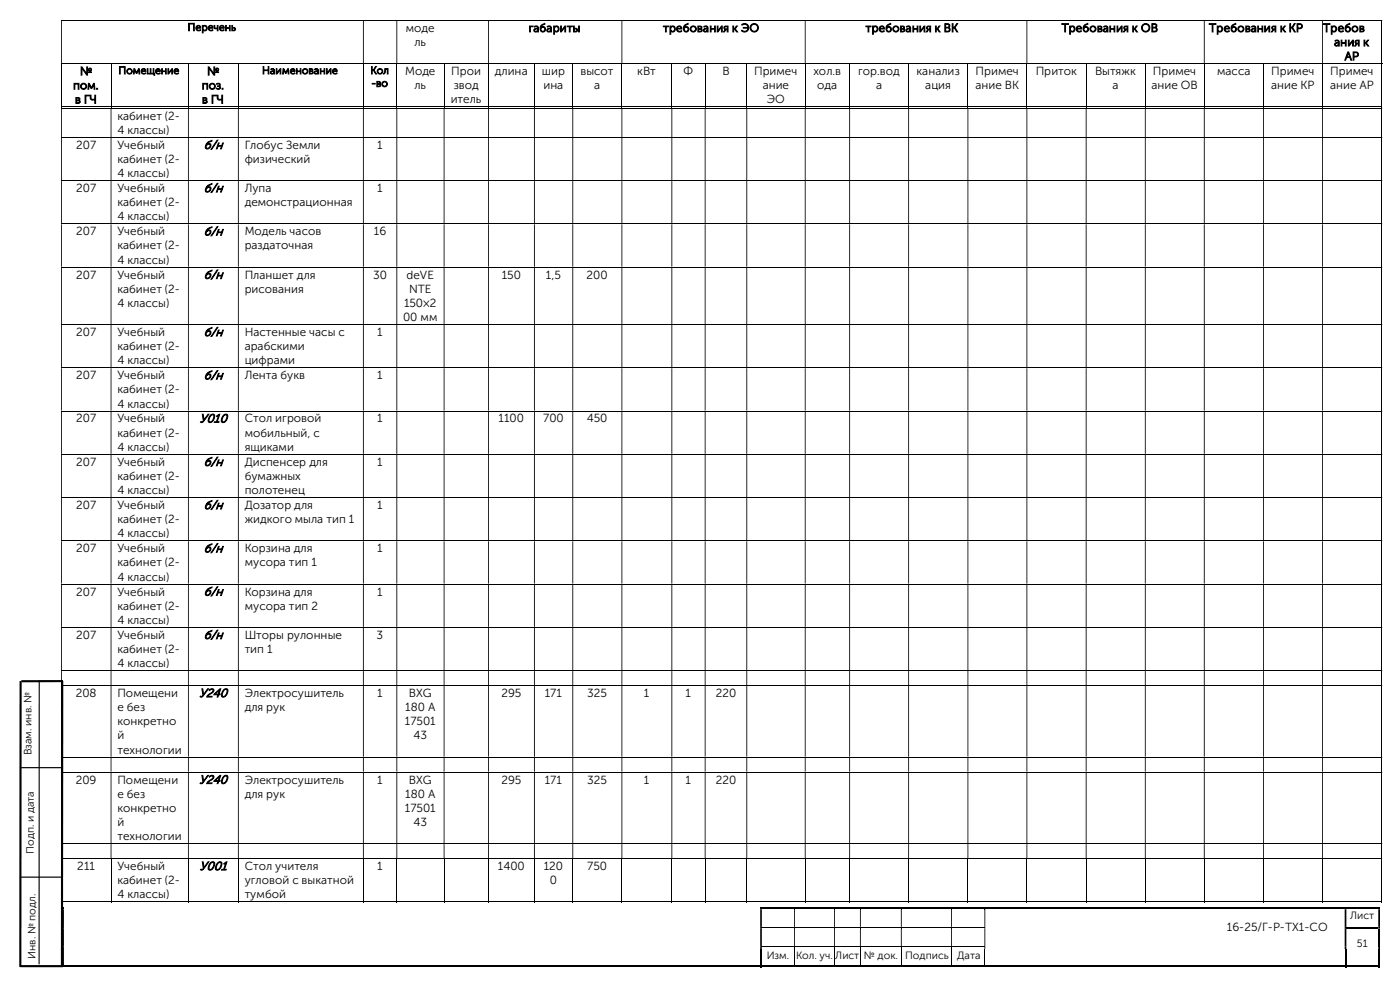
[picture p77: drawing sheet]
<svg xmlns="http://www.w3.org/2000/svg" width="420mm" height="297mm" viewBox="0 0 420 297" stroke-linecap="round" stroke-linejoin="round" font-family="sans-serif">
<defs><g id="words">
<g font-size="3.7">
<text x="61.1" y="44.6">б/н</text>
<text x="61.1" y="57.6">б/н</text>
<text x="61.1" y="70.5">б/н</text>
<text x="61.1" y="83.5">б/н</text>
<text x="61.1" y="100.7">б/н</text>
<text x="61.1" y="113.7">б/н</text>
<text x="59.8" y="126.6">У010</text>
<text x="61.1" y="139.6">б/н</text>
<text x="61.1" y="152.6">б/н</text>
<text x="61.1" y="165.5">б/н</text>
<text x="61.1" y="178.5">б/н</text>
<text x="61.1" y="191.5">б/н</text>
<text x="59.7" y="208.9">У240</text>
<text x="59.7" y="234.9">У240</text>
<text x="59.8" y="260.8">У001</text>
</g>
<g font-size="3.5">
<text x="121.8" y="9.6">моде</text>
<text x="158.6" y="9.6">габариты</text>
<text x="198.9" y="9.6">требования к ЭО</text>
<text x="259.7" y="9.6">требования к ВК</text>
<text x="318.5" y="9.6">Требования к ОВ</text>
<text x="362.7" y="9.6">Требования к КР</text>
<text x="396.9" y="9.6">Требов</text>
<text x="124.3" y="13.8">ль</text>
<text x="400.2" y="13.8">ания к</text>
<text x="24" y="22.5">№</text>
<text x="62.1" y="22.5">№</text>
<text x="121.5" y="22.5">Моде</text>
<text x="135.4" y="22.5">Прои</text>
<text x="148.5" y="22.5">длина</text>
<text x="162.6" y="22.5">шир</text>
<text x="174.2" y="22.5">высот</text>
<text x="191.2" y="22.5">кВт</text>
<text x="205.1" y="22.5">Ф</text>
<text x="216.7" y="22.5">В</text>
<text x="226.2" y="22.5">Примеч</text>
<text x="244" y="22.5">хол.в</text>
<text x="257.4" y="22.5">гор.вод</text>
<text x="275" y="22.5">канализ</text>
<text x="292.7" y="22.5">Примеч</text>
<text x="310.7" y="22.5">Приток</text>
<text x="328.5" y="22.5">Вытяжк</text>
<text x="345.9" y="22.5">Примеч</text>
<text x="365.1" y="22.5">масса</text>
<text x="381.3" y="22.5">Примеч</text>
<text x="399.1" y="22.5">Примеч</text>
<text x="403.4" y="18">АР</text>
<text x="21.9" y="26.8">пом.</text>
<text x="60.5" y="26.8">поз.</text>
<text x="124.3" y="26.8">ль</text>
<text x="136.1" y="26.8">звод</text>
<text x="163" y="26.8">ина</text>
<text x="178.2" y="26.8">а</text>
<text x="228.8" y="26.8">ание</text>
<text x="245.2" y="26.8">ода</text>
<text x="262.8" y="26.8">а</text>
<text x="277.6" y="26.8">ация</text>
<text x="292.7" y="26.8">ание ВК</text>
<text x="333.8" y="26.8">а</text>
<text x="345.4" y="26.8">ание ОВ</text>
<text x="381.3" y="26.8">ание КР</text>
<text x="399" y="26.8">ание АР</text>
<text x="22.5" y="31">в ГЧ</text>
<text x="35.2" y="35.9">кабинет (2-</text>
<text x="60.6" y="31">в ГЧ</text>
<text x="135.2" y="31">итель</text>
<text x="230" y="31">ЭО</text>
<text x="35.2" y="40.1">4 классы)</text>
<text x="22.9" y="44.6">207</text>
<text x="35.2" y="44.6">Учебный</text>
<text x="73.4" y="44.6">Глобус Земли</text>
<text x="113.2" y="44.6">1</text>
<text x="35.2" y="48.9">кабинет (2-</text>
<text x="35.2" y="53.1">4 классы)</text>
<text x="73.4" y="48.9">физический</text>
<text x="22.9" y="57.6">207</text>
<text x="35.2" y="57.6">Учебный</text>
<text x="73.4" y="57.6">Лупа</text>
<text x="113.2" y="57.6">1</text>
<text x="35.2" y="61.8">кабинет (2-</text>
<text x="73.4" y="61.8">демонстрационная</text>
<text x="22.9" y="70.5">207</text>
<text x="35.2" y="70.5">Учебный</text>
<text x="35.2" y="66">4 классы)</text>
<text x="73.4" y="70.5">Модель часов</text>
<text x="112.1" y="70.5">16</text>
<text x="35.2" y="74.8">кабинет (2-</text>
<text x="73.4" y="74.8">раздаточная</text>
<text x="22.9" y="83.5">207</text>
<text x="35.2" y="83.5">Учебный</text>
<text x="35.2" y="79">4 классы)</text>
<text x="73.4" y="83.5">Планшет для</text>
<text x="111.9" y="83.5">30</text>
<text x="122" y="83.5">deVE</text>
<text x="150.5" y="83.5">150</text>
<text x="163.8" y="83.5">1,5</text>
<text x="176" y="83.5">200</text>
<text x="35.2" y="87.8">кабинет (2-</text>
<text x="73.4" y="87.8">рисования</text>
<text x="122.7" y="87.8">NTE</text>
<text x="35.2" y="92">4 классы)</text>
<text x="121.2" y="92">150×2</text>
<text x="22.9" y="100.7">207</text>
<text x="35.2" y="100.7">Учебный</text>
<text x="73.4" y="100.7">Настенные часы с</text>
<text x="113.2" y="100.7">1</text>
<text x="120.9" y="96.2">00 мм</text>
<text x="35.2" y="104.9">кабинет (2-</text>
<text x="73.4" y="104.9">арабскими</text>
<text x="22.9" y="113.7">207</text>
<text x="35.2" y="113.7">Учебный</text>
<text x="35.2" y="109.2">4 классы)</text>
<text x="73.4" y="109.2">цифрами</text>
<text x="73.4" y="113.7">Лента букв</text>
<text x="113.2" y="113.7">1</text>
<text x="35.2" y="117.9">кабинет (2-</text>
<text x="35.2" y="122.1">4 классы)</text>
<text x="22.9" y="126.6">207</text>
<text x="35.2" y="126.6">Учебный</text>
<text x="35.2" y="130.9">кабинет (2-</text>
<text x="73.4" y="126.6">Стол игровой</text>
<text x="73.4" y="130.9">мобильный, с</text>
<text x="113.2" y="126.6">1</text>
<text x="149.6" y="126.6">1100</text>
<text x="163" y="126.6">700</text>
<text x="176" y="126.6">450</text>
<text x="35.2" y="135.1">4 классы)</text>
<text x="73.4" y="135.1">ящиками</text>
<text x="22.9" y="139.6">207</text>
<text x="35.2" y="139.6">Учебный</text>
<text x="35.2" y="143.8">кабинет (2-</text>
<text x="73.4" y="139.6">Диспенсер для</text>
<text x="73.4" y="143.8">бумажных</text>
<text x="113.2" y="139.6">1</text>
<text x="35.2" y="148.1">4 классы)</text>
<text x="73.4" y="148.1">полотенец</text>
<text x="22.9" y="152.6">207</text>
<text x="35.2" y="152.6">Учебный</text>
<text x="73.4" y="152.6">Дозатор для</text>
<text x="113.2" y="152.6">1</text>
<text x="35.2" y="156.8">кабинет (2-</text>
<text x="35.2" y="161">4 классы)</text>
<text x="73.4" y="156.8">жидкого мыла тип 1</text>
<text x="22.9" y="165.5">207</text>
<text x="35.2" y="165.5">Учебный</text>
<text x="73.4" y="165.5">Корзина для</text>
<text x="113.2" y="165.5">1</text>
<text x="35.2" y="169.8">кабинет (2-</text>
<text x="35.2" y="174">4 классы)</text>
<text x="73.4" y="169.8">мусора тип 1</text>
<text x="22.9" y="178.5">207</text>
<text x="35.2" y="178.5">Учебный</text>
<text x="73.4" y="178.5">Корзина для</text>
<text x="113.2" y="178.5">1</text>
<text x="35.2" y="182.7">кабинет (2-</text>
<text x="73.4" y="182.7">мусора тип 2</text>
<text x="22.9" y="191.5">207</text>
<text x="35.2" y="191.5">Учебный</text>
<text x="35.2" y="186.9">4 классы)</text>
<text x="73.4" y="191.5">Шторы рулонные</text>
<text x="113" y="191.5">3</text>
<text x="35.2" y="195.7">кабинет (2-</text>
<text x="73.4" y="195.7">тип 1</text>
<text x="35.2" y="199.9">4 классы)</text>
<text x="22.7" y="208.9">208</text>
<text x="35.2" y="208.9">Помещени</text>
<text x="73.4" y="208.9">Электросушитель</text>
<text x="113.2" y="208.9">1</text>
<text x="122.7" y="208.9">BXG</text>
<text x="150.4" y="208.9">295</text>
<text x="163.4" y="208.9">171</text>
<text x="176.2" y="208.9">325</text>
<text x="193.2" y="208.9">1</text>
<text x="205.7" y="208.9">1</text>
<text x="214.7" y="208.9">220</text>
<text x="35.2" y="213.1">е без</text>
<text x="73.4" y="213.1">для рук</text>
<text x="121.6" y="213.1">180 А</text>
<text x="35.2" y="217.4">конкретно</text>
<text x="35.2" y="221.6">й</text>
<text x="121.5" y="217.4">17501</text>
<text x="124" y="221.6">43</text>
<text x="35.2" y="225.8">технологии</text>
<text x="22.7" y="234.9">209</text>
<text x="35.2" y="234.9">Помещени</text>
<text x="35.2" y="239.1">е без</text>
<text x="73.4" y="234.9">Электросушитель</text>
<text x="73.4" y="239.1">для рук</text>
<text x="113.2" y="234.9">1</text>
<text x="121.6" y="239.1">180 А</text>
<text x="122.7" y="234.9">BXG</text>
<text x="150.4" y="234.9">295</text>
<text x="163.4" y="234.9">171</text>
<text x="176.2" y="234.9">325</text>
<text x="193.2" y="234.9">1</text>
<text x="205.7" y="234.9">1</text>
<text x="214.7" y="234.9">220</text>
<text x="35.2" y="243.3">конкретно</text>
<text x="121.5" y="243.3">17501</text>
<text x="35.2" y="247.6">й</text>
<text x="35.2" y="251.8">технологии</text>
<text x="124" y="247.6">43</text>
<text x="23.2" y="260.8">211</text>
<text x="35.2" y="260.8">Учебный</text>
<text x="73.4" y="260.8">Стол учителя</text>
<text x="113.2" y="260.8">1</text>
<text x="149.4" y="260.8">1400</text>
<text x="163.1" y="260.8">120</text>
<text x="176.1" y="260.8">750</text>
<text x="35.2" y="265">кабинет (2-</text>
<text x="35.2" y="269.2">4 классы)</text>
<text x="73.4" y="265">угловой с выкатной</text>
<text x="73.4" y="269.2">тумбой</text>
<text x="165" y="265">0</text>
<text x="368" y="279">16-25/Г-Р-ТХ1-СО</text>
</g>
<g font-size="3.2">
<text x="56.3" y="9.2">Перечень</text>
<text x="35.5" y="22.2">Помещение</text>
<text x="78.6" y="22.2">Наименование</text>
<text x="111.1" y="22.2">Кол</text>
<text x="111.4" y="26">-во</text>
<text x="9.5" y="226.4" transform="rotate(-90 9.5 226.4)">Взам. инв. №</text>
<text x="10.2" y="255.9" transform="rotate(-90 10.2 255.9)">Подп. и дата</text>
<text x="405" y="275.5">Лист</text>
<text x="10.6" y="287.4" transform="rotate(-90 10.6 287.4)">Инв. № подл.</text>
<text x="230" y="287.4">Изм.</text>
<text x="238.8" y="287.4">Кол. уч.</text>
<text x="250.6" y="287.4">Лист</text>
<text x="259.2" y="287.4">№ док.</text>
<text x="271.6" y="287.4">Подпись</text>
<text x="287.1" y="287.4">Дата</text>
<text x="407" y="283.8">51</text>
</g>
</g></defs>
<g fill="none" stroke="#000" stroke-width=".3">
<path d="M18.3 6.1h396.1M18.3 19.1h396.4M18.5 19.2v13M33.3 19.2v13M56.5 19.2v13M71.5 19.2v13M109 19.2v13M119 19.2v13M133.2 19.2v13M146.6 19.2v13M160.3 19.2v13M171.8 19.2v13"/>
<path d="M186.6 19.2v13M201.5 19.2v13M211.5 19.2v13M224 19.2v13M241.6 19.2v13M254.9 19.2v13M272.6 19.2v13M290.4 19.2v13M308.1 19.2v13M325.8 19.2v13M343.6 19.2v13M361.3 19.2v13"/>
<path d="M379.1 19.2v13M396.7 19.2v13M414.5 6.3v12.7M414.5 19.2v13M18.3 32h14.9M18.3 32.4h396.1M33.4 32h23M56.6 32h14.8M71.6 32h37.3M109.1 32h9.8M119.2 32h13.9M133.3 32h13.1"/>
<path d="M146.7 32h13.5M160.4 32h11.3M172 32h14.4M186.7 32h14.7M201.7 32h9.7M211.7 32h12.2M224.2 32h17.2M241.7 32h13.1M255 32h17.5M272.7 32h17.5M290.5 32h17.4M308.2 32h17.5"/>
<path d="M326 32h17.5M343.7 32h17.4M361.4 32h17.5M379.2 32h17.4M396.9 32h17.5M414.5 32.6v8.5M18.3 41.2h396.1M18.3 54.1h396.1M414.5 41.3v12.7M414.5 54.3v12.7M18.3 67.1h396.1M414.5 67.2v12.7"/>
<path d="M18.3 80.1h396.1M18.3 97.3h396.1M414.5 80.2v17M414.5 97.4v12.7M18.3 110.2h396.1M414.5 110.4v12.7M18.3 123.2h396.1M18.3 136.1h396.1M414.5 123.3v12.7M414.5 136.3v12.7M18.3 149.1h396.1M414.5 149.3v12.7"/>
<path d="M18.3 162.1h396.1M18.3 175h396.1M414.5 162.2v12.7M414.5 175.2v12.7M18.3 188h396.1M414.5 188.1v12.8M18.3 201h396.1M18.3 205.5h396.1M414.5 201.1v4.3M414.5 205.6v21.2M18.3 226.9h396.1M18.3 231.4h396.1"/>
<path d="M414.5 227v4.3M414.5 231.5v21.2M18.3 252.9h396.1M18.3 257.3h396.1M18.5 257.5v12.9M33.3 257.5v12.9M56.5 257.5v12.9M71.5 257.5v12.9M109 257.5v12.9M119 257.5v12.9M133.2 257.5v12.9M146.6 257.5v12.9"/>
<path d="M160.3 257.5v12.9M171.8 257.5v12.9M186.6 257.5v12.9M201.5 257.5v12.9M211.5 257.5v12.9M224 257.5v12.9M241.6 257.5v12.9M254.9 257.5v12.9M272.6 257.5v12.9M290.4 257.5v12.9M308.1 257.5v12.9M325.8 257.5v12.9"/>
<path d="M343.6 257.5v12.9M361.3 257.5v12.9M379.1 257.5v12.9M396.7 257.5v12.9M414.5 253v4.2M414.5 257.5v12.9M18.3 270.3h14.9M33.4 270.3h23M56.6 270.3h14.8M71.6 270.3h37.3M109.1 270.3h9.8M119.2 270.3h13.9"/>
<path d="M133.3 270.3h13.1M146.7 270.3h13.5M160.4 270.3h11.3M172 270.3h14.4M186.7 270.3h14.7M201.7 270.3h9.7M211.7 270.3h12.2M224.2 270.3h17.2M228.6 277.9h9.6M238.5 277.9h11.7M241.7 270.3h13.1M250.5 277.9h7.5"/>
<path d="M255 270.3h17.5M258.2 277.9h12.1M270.5 277.9h14.8M272.7 270.3h17.5M285.6 277.9h9.7M290.5 270.3h17.4M308.2 270.3h17.5M326 270.3h17.5M343.7 270.3h17.4M361.4 270.3h17.5M379.2 270.3h17.4M396.9 270.3h17.5"/>
<path d="M228.6 283.8h9.6M238.3 284.4v5M238.5 283.8h11.7M250.4 284.4v5M250.5 283.8h7.5M258.1 284.4v5M258.2 283.8h12.1M270.4 284.4v5M270.5 283.8h14.8M285.5 284.4v5M285.6 283.8h9.7M295.4 284.4v5"/>
</g>
<g fill="#000">
<path d="M414.4 6h.3v.3h-.3zM18.3 6.3h.3v12.7h-.3zM108.9 6.3h.2v12.7h-.2zM118.9 6.3h.3v12.7h-.3zM146.4 6.3h.3v12.7h-.3zM186.4 6.3h.3v12.7h-.3zM241.4 6.3h.3v12.7h-.3zM307.9 6.3h.3v12.7h-.3zM361.1 6.3h.3v12.7h-.3zM396.6 6.3h.3v12.7h-.3z" fill-rule="evenodd"/>
<path d="M414.4 32.3h.3v.3h-.3zM18.3 32.6h.3v8.5h-.3zM33.2 32.6h.2v8.5h-.2zM56.4 32.6h.2v8.5h-.2zM71.4 32.6h.2v8.5h-.2zM108.9 32.6h.2v8.5h-.2zM118.9 32.6h.3v8.5h-.3zM133.1 32.6h.2v8.5h-.2zM146.4 32.6h.3v8.5h-.3zM160.2 32.6h.2v8.5h-.2zM171.7 32.6h.3v8.5h-.3zM186.4 32.6h.3v8.5h-.3zM201.4 32.6h.3v8.5h-.3zM211.4 32.6h.3v8.5h-.3zM223.9 32.6h.3v8.5h-.3zM241.4 32.6h.3v8.5h-.3zM254.8 32.6h.2v8.5h-.2zM272.5 32.6h.2v8.5h-.2zM290.2 32.6h.3v8.5h-.3zM307.9 32.6h.3v8.5h-.3zM325.7 32.6h.3v8.5h-.3zM343.5 32.6h.2v8.5h-.2zM361.1 32.6h.3v8.5h-.3zM378.9 32.6h.3v8.5h-.3zM396.6 32.6h.3v8.5h-.3z" fill-rule="evenodd"/>
<path d="M414.4 41.1h.3v.2h-.3zM18.3 41.3h.3v12.7h-.3zM33.2 41.3h.2v12.7h-.2zM56.4 41.3h.2v12.7h-.2zM71.4 41.3h.2v12.7h-.2zM108.9 41.3h.2v12.7h-.2zM118.9 41.3h.3v12.7h-.3zM133.1 41.3h.2v12.7h-.2zM146.4 41.3h.3v12.7h-.3zM160.2 41.3h.2v12.7h-.2zM171.7 41.3h.3v12.7h-.3zM186.4 41.3h.3v12.7h-.3zM201.4 41.3h.3v12.7h-.3zM211.4 41.3h.3v12.7h-.3zM223.9 41.3h.3v12.7h-.3zM241.4 41.3h.3v12.7h-.3zM254.8 41.3h.2v12.7h-.2zM272.5 41.3h.2v12.7h-.2zM290.2 41.3h.3v12.7h-.3zM307.9 41.3h.3v12.7h-.3zM325.7 41.3h.3v12.7h-.3zM343.5 41.3h.2v12.7h-.2zM361.1 41.3h.3v12.7h-.3zM378.9 41.3h.3v12.7h-.3zM396.6 41.3h.3v12.7h-.3z" fill-rule="evenodd"/>
<path d="M414.4 54h.3v.3h-.3zM18.3 54.3h.3v12.7h-.3zM33.2 54.3h.2v12.7h-.2zM56.4 54.3h.2v12.7h-.2zM71.4 54.3h.2v12.7h-.2zM108.9 54.3h.2v12.7h-.2zM118.9 54.3h.3v12.7h-.3zM133.1 54.3h.2v12.7h-.2zM146.4 54.3h.3v12.7h-.3zM160.2 54.3h.2v12.7h-.2zM171.7 54.3h.3v12.7h-.3zM186.4 54.3h.3v12.7h-.3zM201.4 54.3h.3v12.7h-.3zM211.4 54.3h.3v12.7h-.3zM223.9 54.3h.3v12.7h-.3zM241.4 54.3h.3v12.7h-.3zM254.8 54.3h.2v12.7h-.2zM272.5 54.3h.2v12.7h-.2zM290.2 54.3h.3v12.7h-.3zM307.9 54.3h.3v12.7h-.3zM325.7 54.3h.3v12.7h-.3zM343.5 54.3h.2v12.7h-.2zM361.1 54.3h.3v12.7h-.3zM378.9 54.3h.3v12.7h-.3zM396.6 54.3h.3v12.7h-.3z" fill-rule="evenodd"/>
<path d="M414.4 67h.3v.2h-.3zM18.3 67.2h.3v12.7h-.3zM33.2 67.2h.2v12.7h-.2zM56.4 67.2h.2v12.7h-.2zM71.4 67.2h.2v12.7h-.2zM108.9 67.2h.2v12.7h-.2zM118.9 67.2h.3v12.7h-.3zM133.1 67.2h.2v12.7h-.2zM146.4 67.2h.3v12.7h-.3zM160.2 67.2h.2v12.7h-.2zM171.7 67.2h.3v12.7h-.3zM186.4 67.2h.3v12.7h-.3zM201.4 67.2h.3v12.7h-.3zM211.4 67.2h.3v12.7h-.3zM223.9 67.2h.3v12.7h-.3zM241.4 67.2h.3v12.7h-.3zM254.8 67.2h.2v12.7h-.2zM272.5 67.2h.2v12.7h-.2zM290.2 67.2h.3v12.7h-.3zM307.9 67.2h.3v12.7h-.3zM325.7 67.2h.3v12.7h-.3zM343.5 67.2h.2v12.7h-.2zM361.1 67.2h.3v12.7h-.3zM378.9 67.2h.3v12.7h-.3zM396.6 67.2h.3v12.7h-.3z" fill-rule="evenodd"/>
<path d="M414.4 79.9h.3v.3h-.3zM18.3 80.2h.3v17h-.3zM33.2 80.2h.2v17h-.2zM56.4 80.2h.2v17h-.2zM71.4 80.2h.2v17h-.2zM108.9 80.2h.2v17h-.2zM118.9 80.2h.3v17h-.3zM133.1 80.2h.2v17h-.2zM146.4 80.2h.3v17h-.3zM160.2 80.2h.2v17h-.2zM171.7 80.2h.3v17h-.3zM186.4 80.2h.3v17h-.3zM201.4 80.2h.3v17h-.3zM211.4 80.2h.3v17h-.3zM223.9 80.2h.3v17h-.3zM241.4 80.2h.3v17h-.3zM254.8 80.2h.2v17h-.2zM272.5 80.2h.2v17h-.2zM290.2 80.2h.3v17h-.3zM307.9 80.2h.3v17h-.3zM325.7 80.2h.3v17h-.3zM343.5 80.2h.2v17h-.2zM361.1 80.2h.3v17h-.3zM378.9 80.2h.3v17h-.3zM396.6 80.2h.3v17h-.3z" fill-rule="evenodd"/>
<path d="M414.4 97.2h.3v.2h-.3zM18.3 97.4h.3v12.7h-.3zM33.2 97.4h.2v12.7h-.2zM56.4 97.4h.2v12.7h-.2zM71.4 97.4h.2v12.7h-.2zM108.9 97.4h.2v12.7h-.2zM118.9 97.4h.3v12.7h-.3zM133.1 97.4h.2v12.7h-.2zM146.4 97.4h.3v12.7h-.3zM160.2 97.4h.2v12.7h-.2zM171.7 97.4h.3v12.7h-.3zM186.4 97.4h.3v12.7h-.3zM201.4 97.4h.3v12.7h-.3zM211.4 97.4h.3v12.7h-.3zM223.9 97.4h.3v12.7h-.3zM241.4 97.4h.3v12.7h-.3zM254.8 97.4h.2v12.7h-.2zM272.5 97.4h.2v12.7h-.2zM290.2 97.4h.3v12.7h-.3zM307.9 97.4h.3v12.7h-.3zM325.7 97.4h.3v12.7h-.3zM343.5 97.4h.2v12.7h-.2zM361.1 97.4h.3v12.7h-.3zM378.9 97.4h.3v12.7h-.3zM396.6 97.4h.3v12.7h-.3z" fill-rule="evenodd"/>
<path d="M414.4 110.1h.3v.3h-.3zM18.3 110.4h.3v12.7h-.3zM33.2 110.4h.2v12.7h-.2zM56.4 110.4h.2v12.7h-.2zM71.4 110.4h.2v12.7h-.2zM108.9 110.4h.2v12.7h-.2zM118.9 110.4h.3v12.7h-.3zM133.1 110.4h.2v12.7h-.2zM146.4 110.4h.3v12.7h-.3zM160.2 110.4h.2v12.7h-.2zM171.7 110.4h.3v12.7h-.3zM186.4 110.4h.3v12.7h-.3zM201.4 110.4h.3v12.7h-.3zM211.4 110.4h.3v12.7h-.3zM223.9 110.4h.3v12.7h-.3zM241.4 110.4h.3v12.7h-.3zM254.8 110.4h.2v12.7h-.2zM272.5 110.4h.2v12.7h-.2zM290.2 110.4h.3v12.7h-.3zM307.9 110.4h.3v12.7h-.3zM325.7 110.4h.3v12.7h-.3zM343.5 110.4h.2v12.7h-.2zM361.1 110.4h.3v12.7h-.3zM378.9 110.4h.3v12.7h-.3zM396.6 110.4h.3v12.7h-.3z" fill-rule="evenodd"/>
<path d="M414.4 123.1h.3v.2h-.3zM18.3 123.3h.3v12.7h-.3zM33.2 123.3h.2v12.7h-.2zM56.4 123.3h.2v12.7h-.2zM71.4 123.3h.2v12.7h-.2zM108.9 123.3h.2v12.7h-.2zM118.9 123.3h.3v12.7h-.3zM133.1 123.3h.2v12.7h-.2zM146.4 123.3h.3v12.7h-.3zM160.2 123.3h.2v12.7h-.2zM171.7 123.3h.3v12.7h-.3zM186.4 123.3h.3v12.7h-.3zM201.4 123.3h.3v12.7h-.3zM211.4 123.3h.3v12.7h-.3zM223.9 123.3h.3v12.7h-.3zM241.4 123.3h.3v12.7h-.3zM254.8 123.3h.2v12.7h-.2zM272.5 123.3h.2v12.7h-.2zM290.2 123.3h.3v12.7h-.3zM307.9 123.3h.3v12.7h-.3zM325.7 123.3h.3v12.7h-.3zM343.5 123.3h.2v12.7h-.2zM361.1 123.3h.3v12.7h-.3zM378.9 123.3h.3v12.7h-.3zM396.6 123.3h.3v12.7h-.3z" fill-rule="evenodd"/>
<path d="M414.4 136h.3v.3h-.3zM18.3 136.3h.3v12.7h-.3zM33.2 136.3h.2v12.7h-.2zM56.4 136.3h.2v12.7h-.2zM71.4 136.3h.2v12.7h-.2zM108.9 136.3h.2v12.7h-.2zM118.9 136.3h.3v12.7h-.3zM133.1 136.3h.2v12.7h-.2zM146.4 136.3h.3v12.7h-.3zM160.2 136.3h.2v12.7h-.2zM171.7 136.3h.3v12.7h-.3zM186.4 136.3h.3v12.7h-.3zM201.4 136.3h.3v12.7h-.3zM211.4 136.3h.3v12.7h-.3zM223.9 136.3h.3v12.7h-.3zM241.4 136.3h.3v12.7h-.3zM254.8 136.3h.2v12.7h-.2zM272.5 136.3h.2v12.7h-.2zM290.2 136.3h.3v12.7h-.3zM307.9 136.3h.3v12.7h-.3zM325.7 136.3h.3v12.7h-.3zM343.5 136.3h.2v12.7h-.2zM361.1 136.3h.3v12.7h-.3zM378.9 136.3h.3v12.7h-.3zM396.6 136.3h.3v12.7h-.3z" fill-rule="evenodd"/>
<path d="M414.4 149h.3v.3h-.3zM18.3 149.3h.3v12.7h-.3zM33.2 149.3h.2v12.7h-.2zM56.4 149.3h.2v12.7h-.2zM71.4 149.3h.2v12.7h-.2zM108.9 149.3h.2v12.7h-.2zM118.9 149.3h.3v12.7h-.3zM133.1 149.3h.2v12.7h-.2zM146.4 149.3h.3v12.7h-.3zM160.2 149.3h.2v12.7h-.2zM171.7 149.3h.3v12.7h-.3zM186.4 149.3h.3v12.7h-.3zM201.4 149.3h.3v12.7h-.3zM211.4 149.3h.3v12.7h-.3zM223.9 149.3h.3v12.7h-.3zM241.4 149.3h.3v12.7h-.3zM254.8 149.3h.2v12.7h-.2zM272.5 149.3h.2v12.7h-.2zM290.2 149.3h.3v12.7h-.3zM307.9 149.3h.3v12.7h-.3zM325.7 149.3h.3v12.7h-.3zM343.5 149.3h.2v12.7h-.2zM361.1 149.3h.3v12.7h-.3zM378.9 149.3h.3v12.7h-.3zM396.6 149.3h.3v12.7h-.3z" fill-rule="evenodd"/>
<path d="M414.4 162h.3v.2h-.3zM18.3 162.2h.3v12.7h-.3zM33.2 162.2h.2v12.7h-.2zM56.4 162.2h.2v12.7h-.2zM71.4 162.2h.2v12.7h-.2zM108.9 162.2h.2v12.7h-.2zM118.9 162.2h.3v12.7h-.3zM133.1 162.2h.2v12.7h-.2zM146.4 162.2h.3v12.7h-.3zM160.2 162.2h.2v12.7h-.2zM171.7 162.2h.3v12.7h-.3zM186.4 162.2h.3v12.7h-.3zM201.4 162.2h.3v12.7h-.3zM211.4 162.2h.3v12.7h-.3zM223.9 162.2h.3v12.7h-.3zM241.4 162.2h.3v12.7h-.3zM254.8 162.2h.2v12.7h-.2zM272.5 162.2h.2v12.7h-.2zM290.2 162.2h.3v12.7h-.3zM307.9 162.2h.3v12.7h-.3zM325.7 162.2h.3v12.7h-.3zM343.5 162.2h.2v12.7h-.2zM361.1 162.2h.3v12.7h-.3zM378.9 162.2h.3v12.7h-.3zM396.6 162.2h.3v12.7h-.3z" fill-rule="evenodd"/>
<path d="M414.4 174.9h.3v.3h-.3zM18.3 175.2h.3v12.7h-.3zM33.2 175.2h.2v12.7h-.2zM56.4 175.2h.2v12.7h-.2zM71.4 175.2h.2v12.7h-.2zM108.9 175.2h.2v12.7h-.2zM118.9 175.2h.3v12.7h-.3zM133.1 175.2h.2v12.7h-.2zM146.4 175.2h.3v12.7h-.3zM160.2 175.2h.2v12.7h-.2zM171.7 175.2h.3v12.7h-.3zM186.4 175.2h.3v12.7h-.3zM201.4 175.2h.3v12.7h-.3zM211.4 175.2h.3v12.7h-.3zM223.9 175.2h.3v12.7h-.3zM241.4 175.2h.3v12.7h-.3zM254.8 175.2h.2v12.7h-.2zM272.5 175.2h.2v12.7h-.2zM290.2 175.2h.3v12.7h-.3zM307.9 175.2h.3v12.7h-.3zM325.7 175.2h.3v12.7h-.3zM343.5 175.2h.2v12.7h-.2zM361.1 175.2h.3v12.7h-.3zM378.9 175.2h.3v12.7h-.3zM396.6 175.2h.3v12.7h-.3z" fill-rule="evenodd"/>
<path d="M414.4 187.9h.3v.2h-.3zM18.3 188.1h.3v12.8h-.3zM33.2 188.1h.2v12.8h-.2zM56.4 188.1h.2v12.8h-.2zM71.4 188.1h.2v12.8h-.2zM108.9 188.1h.2v12.8h-.2zM118.9 188.1h.3v12.8h-.3zM133.1 188.1h.2v12.8h-.2zM146.4 188.1h.3v12.8h-.3zM160.2 188.1h.2v12.8h-.2zM171.7 188.1h.3v12.8h-.3zM186.4 188.1h.3v12.8h-.3zM201.4 188.1h.3v12.8h-.3zM211.4 188.1h.3v12.8h-.3zM223.9 188.1h.3v12.8h-.3zM241.4 188.1h.3v12.8h-.3zM254.8 188.1h.2v12.8h-.2zM272.5 188.1h.2v12.8h-.2zM290.2 188.1h.3v12.8h-.3zM307.9 188.1h.3v12.8h-.3zM325.7 188.1h.3v12.8h-.3zM343.5 188.1h.2v12.8h-.2zM361.1 188.1h.3v12.8h-.3zM378.9 188.1h.3v12.8h-.3zM396.6 188.1h.3v12.8h-.3z" fill-rule="evenodd"/>
<path d="M414.4 200.9h.3v.2h-.3zM18.3 201.1h.3v4.3h-.3zM33.2 201.1h.2v4.3h-.2zM56.4 201.1h.2v4.3h-.2zM71.4 201.1h.2v4.3h-.2zM108.9 201.1h.2v4.3h-.2zM118.9 201.1h.3v4.3h-.3zM133.1 201.1h.2v4.3h-.2zM146.4 201.1h.3v4.3h-.3zM160.2 201.1h.2v4.3h-.2zM171.7 201.1h.3v4.3h-.3zM186.4 201.1h.3v4.3h-.3zM201.4 201.1h.3v4.3h-.3zM211.4 201.1h.3v4.3h-.3zM223.9 201.1h.3v4.3h-.3zM241.4 201.1h.3v4.3h-.3zM254.8 201.1h.2v4.3h-.2zM272.5 201.1h.2v4.3h-.2zM290.2 201.1h.3v4.3h-.3zM307.9 201.1h.3v4.3h-.3zM325.7 201.1h.3v4.3h-.3zM343.5 201.1h.2v4.3h-.2zM361.1 201.1h.3v4.3h-.3zM378.9 201.1h.3v4.3h-.3zM396.6 201.1h.3v4.3h-.3z" fill-rule="evenodd"/>
<path d="M414.4 205.4h.3v.2h-.3zM18.3 205.6h.3v21.2h-.3zM33.2 205.6h.2v21.2h-.2zM56.4 205.6h.2v21.2h-.2zM71.4 205.6h.2v21.2h-.2zM108.9 205.6h.2v21.2h-.2zM118.9 205.6h.3v21.2h-.3zM133.1 205.6h.2v21.2h-.2zM146.4 205.6h.3v21.2h-.3zM160.2 205.6h.2v21.2h-.2zM171.7 205.6h.3v21.2h-.3zM186.4 205.6h.3v21.2h-.3zM201.4 205.6h.3v21.2h-.3zM211.4 205.6h.3v21.2h-.3zM223.9 205.6h.3v21.2h-.3zM241.4 205.6h.3v21.2h-.3zM254.8 205.6h.2v21.2h-.2zM272.5 205.6h.2v21.2h-.2zM290.2 205.6h.3v21.2h-.3zM307.9 205.6h.3v21.2h-.3zM325.7 205.6h.3v21.2h-.3zM343.5 205.6h.2v21.2h-.2zM361.1 205.6h.3v21.2h-.3zM378.9 205.6h.3v21.2h-.3zM396.6 205.6h.3v21.2h-.3z" fill-rule="evenodd"/>
<path d="M414.4 226.8h.3v.2h-.3zM18.3 227h.3v4.3h-.3zM33.2 227h.2v4.3h-.2zM56.4 227h.2v4.3h-.2zM71.4 227h.2v4.3h-.2zM108.9 227h.2v4.3h-.2zM118.9 227h.3v4.3h-.3zM133.1 227h.2v4.3h-.2zM146.4 227h.3v4.3h-.3zM160.2 227h.2v4.3h-.2zM171.7 227h.3v4.3h-.3zM186.4 227h.3v4.3h-.3zM201.4 227h.3v4.3h-.3zM211.4 227h.3v4.3h-.3zM223.9 227h.3v4.3h-.3zM241.4 227h.3v4.3h-.3zM254.8 227h.2v4.3h-.2zM272.5 227h.2v4.3h-.2zM290.2 227h.3v4.3h-.3zM307.9 227h.3v4.3h-.3zM325.7 227h.3v4.3h-.3zM343.5 227h.2v4.3h-.2zM361.1 227h.3v4.3h-.3zM378.9 227h.3v4.3h-.3zM396.6 227h.3v4.3h-.3z" fill-rule="evenodd"/>
<path d="M414.4 231.3h.3v.2h-.3zM18.3 231.5h.3v21.2h-.3zM33.2 231.5h.2v21.2h-.2zM56.4 231.5h.2v21.2h-.2zM71.4 231.5h.2v21.2h-.2zM108.9 231.5h.2v21.2h-.2zM118.9 231.5h.3v21.2h-.3zM133.1 231.5h.2v21.2h-.2zM146.4 231.5h.3v21.2h-.3zM160.2 231.5h.2v21.2h-.2zM171.7 231.5h.3v21.2h-.3zM186.4 231.5h.3v21.2h-.3zM201.4 231.5h.3v21.2h-.3zM211.4 231.5h.3v21.2h-.3zM223.9 231.5h.3v21.2h-.3zM241.4 231.5h.3v21.2h-.3zM254.8 231.5h.2v21.2h-.2zM272.5 231.5h.2v21.2h-.2zM290.2 231.5h.3v21.2h-.3zM307.9 231.5h.3v21.2h-.3zM325.7 231.5h.3v21.2h-.3zM343.5 231.5h.2v21.2h-.2zM361.1 231.5h.3v21.2h-.3zM378.9 231.5h.3v21.2h-.3zM396.6 231.5h.3v21.2h-.3z" fill-rule="evenodd"/>
<path d="M414.4 252.7h.3v.3h-.3zM18.3 253h.3v4.2h-.3zM33.2 253h.2v4.2h-.2zM56.4 253h.2v4.2h-.2zM71.4 253h.2v4.2h-.2zM108.9 253h.2v4.2h-.2zM118.9 253h.3v4.2h-.3zM133.1 253h.2v4.2h-.2zM146.4 253h.3v4.2h-.3zM160.2 253h.2v4.2h-.2zM171.7 253h.3v4.2h-.3zM186.4 253h.3v4.2h-.3zM201.4 253h.3v4.2h-.3zM211.4 253h.3v4.2h-.3zM223.9 253h.3v4.2h-.3zM241.4 253h.3v4.2h-.3zM254.8 253h.2v4.2h-.2zM272.5 253h.2v4.2h-.2zM290.2 253h.3v4.2h-.3zM307.9 253h.3v4.2h-.3zM325.7 253h.3v4.2h-.3zM343.5 253h.2v4.2h-.2zM361.1 253h.3v4.2h-.3zM378.9 253h.3v4.2h-.3zM396.6 253h.3v4.2h-.3z" fill-rule="evenodd"/>
<path d="M18.8 272.5h.4v5.3h-.4zM228 272.5h.6v5.3h-.6zM238.2 272.5h.3v5.3h-.3zM250.2 272.5h.3v5.3h-.3zM258 272.5h.2v5.3h-.2zM270.3 272.5h.2v5.3h-.2zM285.3 272.5h.3v5.3h-.3zM295.3 272.5h.3v5.3h-.3zM403.4 272.5h.5v5.3h-.5zM413.5 272.5h.5v5.3h-.5z" fill-rule="evenodd"/>
<path d="M18.8 277.8h.4v.5h-.4zM228 277.8h.6v.5h-.6z" fill-rule="evenodd"/>
<path d="M228 271.9h.6v.6h-.6z" fill-rule="evenodd"/>
<path d="M238.2 271.9h12v.6h-12z" fill-rule="evenodd"/>
<path d="M250.2 271.9h7.8v.6h-7.8z" fill-rule="evenodd"/>
<path d="M258 271.9h12.3v.6h-12.3z" fill-rule="evenodd"/>
<path d="M270.3 271.9h15v.6h-15z" fill-rule="evenodd"/>
<path d="M285.3 271.9h10v.6h-10z" fill-rule="evenodd"/>
<path d="M295.3 271.9h108.1v.6h-108.1z" fill-rule="evenodd"/>
<path d="M295.3 277.8h.3v.5h-.3zM403.4 277.8h.5v.5h-.5z" fill-rule="evenodd"/>
<path d="M403.4 271.9h.5v.6h-.5z" fill-rule="evenodd"/>
<path d="M413.5 271.9h.5v.6h-.5z" fill-rule="evenodd"/>
<path d="M413.5 277.8h.5v.5h-.5zM18.8 278.3h.4v5.3h-.4zM228 278.3h.6v5.3h-.6zM238.2 278.3h.3v5.3h-.3zM250.2 278.3h.3v5.3h-.3zM258 278.3h.2v5.3h-.2zM270.3 278.3h.2v5.3h-.2zM285.3 278.3h.3v5.3h-.3zM295.3 278.3h.3v5.3h-.3zM403.4 278.3h.5v5.3h-.5z" fill-rule="evenodd"/>
<path d="M18.8 283.6h.4v.8h-.4zM228 283.6h.6v.8h-.6z" fill-rule="evenodd"/>
<path d="M228 284.4h.6v5.5h-.6z" fill-rule="evenodd"/>
<path d="M238.2 289.4h12v.5h-12z" fill-rule="evenodd"/>
<path d="M250.2 289.4h7.8v.5h-7.8z" fill-rule="evenodd"/>
<path d="M258 289.4h12.3v.5h-12.3z" fill-rule="evenodd"/>
<path d="M270.3 289.4h15v.5h-15z" fill-rule="evenodd"/>
<path d="M285.3 289.4h10v.5h-10z" fill-rule="evenodd"/>
<path d="M295.3 283.6h.3v.8h-.3zM403.4 283.6h.5v.8h-.5zM413.5 283.6h.5v.8h-.5zM18.8 284.4h.4v5h-.4z" fill-rule="evenodd"/>
<path d="M295.3 289.4h108.1v.5h-108.1z" fill-rule="evenodd"/>
<path d="M403.4 284.4h.5v5.5h-.5z" fill-rule="evenodd"/>
<path d="M413.5 284.4h.5v5.5h-.5z" fill-rule="evenodd"/>
</g>
<g fill="#000">
<path d="M414.4 31.9h.3v.3h-.3zM414.4 257.2h.3v.3h-.3zM18.8 271.9h.4v.6h-.4zM228.6 271.9h9.6v.6h-9.6zM238.2 272.5h.3zM238.2 277.8h.3v.5h-.3zM250.2 272.5h.3zM250.2 277.8h.3v.5h-.3zM258 272.5h.2zM258 277.8h.2v.5h-.2zM270.3 272.5h.2zM270.3 277.8h.2v.5h-.2z"/>
<path d="M285.3 272.5h.3zM285.3 277.8h.3v.5h-.3zM295.3 272.5h.3zM403.9 271.9h9.6v.6h-9.6zM403.9 277.8h9.6v.5h-9.6zM413.5 278.3h.5v5.3h-.5zM414.4 270.2h.3v.2h-.3zM18.8 289.4h209.2v.5h-209.2zM228.6 289.4h9.6v.5h-9.6zM238.2 283.6h.3v.8h-.3zM250.2 283.6h.3v.8h-.3zM258 283.6h.2v.8h-.2z"/>
<path d="M270.3 283.6h.2v.8h-.2zM285.3 283.6h.3v.8h-.3zM403.9 289.4h9.6v.5h-9.6zM413.5 289.4h.5v.5h-.5z"/>
</g>
<path d="M6.2 204.1l-.1 85.7M18.7 204.1l-.1 85.7M18.9 204.1l-12.5 .1M6.1 289.6h12.8" fill="none" stroke="#000" stroke-width=".64" stroke-linecap="butt"/>
<path d="M11.8 204.1l-.1 84.9M6 230.1h12.6M6 262.9h12.4" fill="none" stroke="#000" stroke-width=".34"/>
<use href="#words"/>
</svg>
